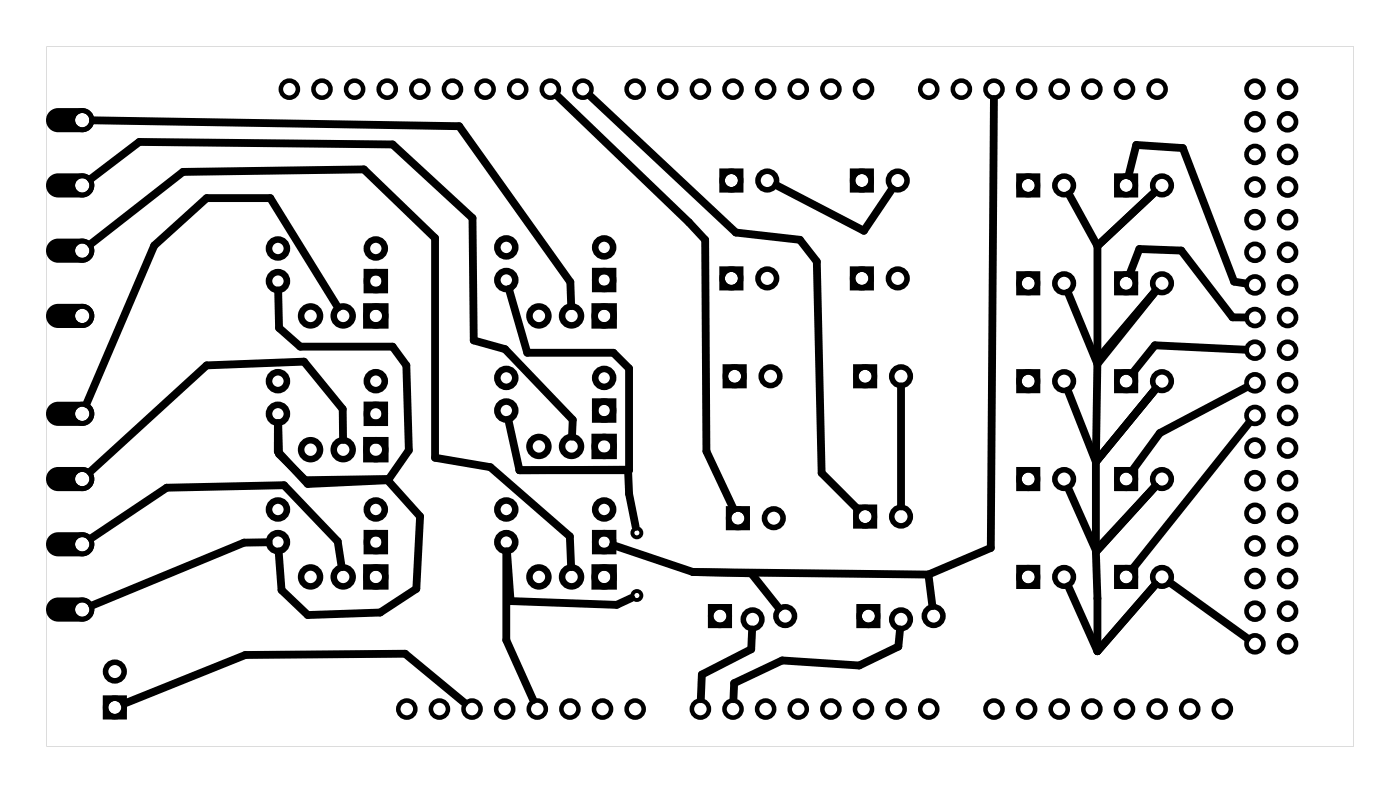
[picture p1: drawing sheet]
<svg xmlns="http://www.w3.org/2000/svg" width="109mm" height="62mm" viewBox="0 0 109 62" stroke-linecap="round" stroke-linejoin="round" font-family="sans-serif">
<g fill="#000">
<path d="M3.9 13.8l.3-.2 .3-.1h1.9a.94 .94 0 0 1 .9 .9 .94 .94 0 0 1-.9 1h-1.9a.94 .94 0 0 1-.8-.6 .94 .94 0 0 1 .2-1zM5.8 14.4a.6 .6 0 0 0 1.2 0 .6 .6 0 0 0-1.2 0z"/>
<path d="M3.9 18.9l.3-.3h.3h1.9a.94 .94 0 0 1 .9 .9 .94 .94 0 0 1-.9 1h-1.9a.94 .94 0 0 1-.8-.6 .94 .94 0 0 1 .2-1zM5.8 19.5a.6 .6 0 0 0 1.2 0 .6 .6 0 0 0-1.2 0z"/>
<path d="M3.9 8.7l.3-.2 .3-.1h1.9a.94 .94 0 0 1 .9 1 .94 .94 0 0 1-.9 .9h-1.9a.94 .94 0 0 1-.8-.6 .94 .94 0 0 1 .2-1zM5.8 9.4a.6 .6 0 0 0 1.2 0 .6 .6 0 0 0-1.2 0z"/>
<path d="M3.6 3.6h101.8v54.5h-101.8zM3.6 3.6v54.5h101.8v-54.5z"/>
<path d="M56 13.1h1.9v1.9h-1.9zM56.4 14.1a.55 .55 0 0 0 1.1 0 .55 .55 0 0 0-1.1 0z"/>
<path d="M66.2 13.1h1.8v1.9h-1.8zM66.6 14.1a.51 .51 0 0 0 1 0 .51 .51 0 0 0-1 0z"/>
<path d="M79.1 13.5h1.9v1.9h-1.9zM79.6 14.4a.51 .51 0 0 0 1 0 .51 .51 0 0 0-1 0z"/>
<path d="M86.7 13.5h1.9v1.9h-1.9zM87.2 14.4a.51 .51 0 0 0 1 0 .51 .51 0 0 0-1 0z"/>
<path d="M3.9 23.9l.3-.2h.3h1.9a.94 .94 0 0 1 .9 .9 .94 .94 0 0 1-.9 .9h-1.9a.94 .94 0 0 1-.8-.5 .94 .94 0 0 1 .2-1.1zM5.8 24.6a.6 .6 0 0 0 1.2 0 .6 .6 0 0 0-1.2 0z"/>
<path d="M3.9 31.6l.3-.3h.3h1.9a.94 .94 0 0 1 .9 .9 .94 .94 0 0 1-.9 1h-1.9a.94 .94 0 0 1-.8-.6 .94 .94 0 0 1 .2-1zM5.8 32.2a.6 .6 0 0 0 1.2 0 .6 .6 0 0 0-1.2 0z"/>
<path d="M3.9 36.6l.3-.2h.3h1.9a.94 .94 0 0 1 .9 .9 .94 .94 0 0 1-.9 .9h-1.9a.94 .94 0 0 1-.8-.5 .94 .94 0 0 1 .2-1.1zM5.8 37.3a.6 .6 0 0 0 1.2 0 .6 .6 0 0 0-1.2 0z"/>
<path d="M56 20.7h1.9v1.9h-1.9zM56.4 21.7a.55 .55 0 0 0 1.1 0 .55 .55 0 0 0-1.1 0z"/>
<path d="M56.3 28.4h1.8v1.8h-1.8zM56.7 29.3a.51 .51 0 0 0 1 0 .51 .51 0 0 0-1 0z"/>
<path d="M56.5 39.4h1.9v1.9h-1.9zM56.9 40.3a.55 .55 0 0 0 1.1 0 .55 .55 0 0 0-1.1 0z"/>
<path d="M66.2 20.7h1.8v1.9h-1.8zM66.6 21.7a.51 .51 0 0 0 1 0 .51 .51 0 0 0-1 0z"/>
<path d="M66.4 28.4h1.9v1.8h-1.9zM66.9 29.3a.51 .51 0 0 0 1 0 .51 .51 0 0 0-1 0z"/>
<path d="M66.4 39.3h1.9v1.9h-1.9zM66.9 40.2a.51 .51 0 0 0 1 0 .51 .51 0 0 0-1 0z"/>
<path d="M79.1 21.1h1.9v1.9h-1.9zM79.6 22.1a.51 .51 0 0 0 1 0 .51 .51 0 0 0-1 0z"/>
<path d="M79.1 28.7h1.9v1.9h-1.9zM79.6 29.7a.51 .51 0 0 0 1 0 .51 .51 0 0 0-1 0z"/>
<path d="M79.1 36.4h1.9v1.8h-1.9zM79.6 37.3a.51 .51 0 0 0 1 0 .51 .51 0 0 0-1 0z"/>
<path d="M86.7 21.1h1.9v1.9h-1.9zM87.2 22.1a.51 .51 0 0 0 1 0 .51 .51 0 0 0-1 0z"/>
<path d="M86.7 28.7h1.9v1.9h-1.9zM87.2 29.7a.51 .51 0 0 0 1 0 .51 .51 0 0 0-1 0z"/>
<path d="M86.7 36.4h1.9v1.8h-1.9zM87.2 37.3a.51 .51 0 0 0 1 0 .51 .51 0 0 0-1 0z"/>
<path d="M3.9 41.7l.3-.2 .3-.1h1.9a.94 .94 0 0 1 .9 1 .94 .94 0 0 1-.9 .9h-1.9a.94 .94 0 0 1-.8-.6 .94 .94 0 0 1 .2-1zM5.8 42.4a.6 .6 0 0 0 1.2 0 .6 .6 0 0 0-1.2 0z"/>
<path d="M3.9 46.8l.3-.2 .3-.1h1.9a.94 .94 0 0 1 .9 1 .94 .94 0 0 1-.9 .9h-1.9a.94 .94 0 0 1-.8-.6 .94 .94 0 0 1 .2-1zM5.8 47.5a.6 .6 0 0 0 1.2 0 .6 .6 0 0 0-1.2 0z"/>
<path d="M8 54.1h1.9v1.9h-1.9zM8.4 55.1a.55 .55 0 0 0 1.1 0 .55 .55 0 0 0-1.1 0z"/>
<path d="M55.1 47h1.9v1.9h-1.9zM55.6 48a.51 .51 0 0 0 1 0 .51 .51 0 0 0-1 0z"/>
<path d="M66.7 47h1.9v1.9h-1.9zM67.1 48a.51 .51 0 0 0 1 0 .51 .51 0 0 0-1 0z"/>
<path d="M79.1 44h1.9v1.9h-1.9zM79.6 44.9a.51 .51 0 0 0 1 0 .51 .51 0 0 0-1 0z"/>
<path d="M86.7 44h1.9v1.9h-1.9zM87.2 44.9a.51 .51 0 0 0 1 0 .51 .51 0 0 0-1 0z"/>
</g>
<g fill="none" stroke="#000" stroke-width=".3">
<circle cx="49.6" cy="46.4" r=".35"/>
<circle cx="49.6" cy="41.5" r=".35"/>
</g>
<g fill="none" stroke="#000" stroke-width=".43">
<circle cx="56.9" cy="14.1" r=".72"/>
<circle cx="59.7" cy="14.1" r=".72"/>
<circle cx="67.1" cy="14.1" r=".72"/>
<circle cx="69.9" cy="14.1" r=".72"/>
<circle cx="80.1" cy="14.4" r=".72"/>
<circle cx="82.9" cy="14.4" r=".72"/>
<circle cx="87.7" cy="14.4" r=".72"/>
<circle cx="90.5" cy="14.4" r=".72"/>
<circle cx="56.9" cy="21.7" r=".72"/>
<circle cx="57.2" cy="29.3" r=".72"/>
<circle cx="59.7" cy="21.7" r=".72"/>
<circle cx="60" cy="29.3" r=".72"/>
<circle cx="67.1" cy="21.7" r=".72"/>
<circle cx="67.4" cy="29.3" r=".72"/>
<circle cx="69.9" cy="21.7" r=".72"/>
<circle cx="70.2" cy="29.3" r=".72"/>
<circle cx="80.1" cy="29.7" r=".72"/>
<circle cx="80.1" cy="37.3" r=".72"/>
<circle cx="80.1" cy="22.1" r=".72"/>
<circle cx="82.9" cy="37.3" r=".72"/>
<circle cx="82.9" cy="22.1" r=".72"/>
<circle cx="82.9" cy="29.7" r=".72"/>
<circle cx="87.7" cy="22.1" r=".72"/>
<circle cx="87.7" cy="29.7" r=".72"/>
<circle cx="87.7" cy="37.3" r=".72"/>
<circle cx="90.5" cy="37.3" r=".72"/>
<circle cx="90.5" cy="22.1" r=".72"/>
<circle cx="90.5" cy="29.7" r=".72"/>
<circle cx="8.9" cy="55.1" r=".72"/>
<circle cx="8.9" cy="52.3" r=".72"/>
<circle cx="56.1" cy="48" r=".72"/>
<circle cx="57.5" cy="40.3" r=".72"/>
<circle cx="58.6" cy="48.2" r=".72"/>
<circle cx="60.3" cy="40.3" r=".72"/>
<circle cx="61.1" cy="48" r=".72"/>
<circle cx="67.4" cy="40.2" r=".72"/>
<circle cx="67.6" cy="48" r=".72"/>
<circle cx="70.2" cy="40.2" r=".72"/>
<circle cx="70.2" cy="48.2" r=".72"/>
<circle cx="72.7" cy="48" r=".72"/>
<circle cx="80.1" cy="44.9" r=".72"/>
<circle cx="82.9" cy="44.9" r=".72"/>
<circle cx="87.7" cy="44.9" r=".72"/>
<circle cx="90.5" cy="44.9" r=".72"/>
</g>
<g fill="none" stroke="#000" stroke-width=".35">
<circle cx="22.5" cy="6.9" r=".66"/>
<circle cx="25.1" cy="6.9" r=".66"/>
<circle cx="27.6" cy="6.9" r=".66"/>
<circle cx="30.2" cy="6.9" r=".66"/>
<circle cx="32.7" cy="6.9" r=".66"/>
<circle cx="35.2" cy="6.9" r=".66"/>
<circle cx="37.8" cy="6.9" r=".66"/>
<circle cx="40.3" cy="6.9" r=".66"/>
<circle cx="42.9" cy="6.9" r=".66"/>
<circle cx="45.4" cy="6.9" r=".66"/>
<circle cx="49.5" cy="6.9" r=".66"/>
<circle cx="52" cy="6.9" r=".66"/>
<circle cx="54.5" cy="6.9" r=".66"/>
<circle cx="57.1" cy="6.9" r=".66"/>
<circle cx="59.6" cy="6.9" r=".66"/>
<circle cx="62.2" cy="6.9" r=".66"/>
<circle cx="64.7" cy="6.9" r=".66"/>
<circle cx="67.2" cy="6.9" r=".66"/>
<circle cx="72.3" cy="6.9" r=".66"/>
<circle cx="74.9" cy="6.9" r=".66"/>
<circle cx="77.4" cy="6.9" r=".66"/>
<circle cx="79.9" cy="6.9" r=".66"/>
<circle cx="82.5" cy="6.9" r=".66"/>
<circle cx="85" cy="6.9" r=".66"/>
<circle cx="87.6" cy="6.9" r=".66"/>
<circle cx="90.1" cy="6.9" r=".66"/>
<circle cx="31.7" cy="55.2" r=".66"/>
<circle cx="34.2" cy="55.2" r=".66"/>
<circle cx="36.8" cy="55.2" r=".66"/>
<circle cx="39.3" cy="55.2" r=".66"/>
<circle cx="41.8" cy="55.2" r=".66"/>
<circle cx="44.4" cy="55.2" r=".66"/>
<circle cx="46.9" cy="55.2" r=".66"/>
<circle cx="49.5" cy="55.2" r=".66"/>
<circle cx="54.5" cy="55.2" r=".66"/>
<circle cx="57.1" cy="55.2" r=".66"/>
<circle cx="59.6" cy="55.2" r=".66"/>
<circle cx="62.2" cy="55.2" r=".66"/>
<circle cx="64.7" cy="55.2" r=".66"/>
<circle cx="67.2" cy="55.2" r=".66"/>
<circle cx="69.8" cy="55.2" r=".66"/>
<circle cx="72.3" cy="55.2" r=".66"/>
<circle cx="77.4" cy="55.2" r=".66"/>
<circle cx="79.9" cy="55.2" r=".66"/>
<circle cx="82.5" cy="55.2" r=".66"/>
<circle cx="85" cy="55.2" r=".66"/>
<circle cx="87.6" cy="55.2" r=".66"/>
<circle cx="90.1" cy="55.2" r=".66"/>
<circle cx="92.6" cy="55.2" r=".66"/>
<circle cx="95.2" cy="55.2" r=".66"/>
</g>
<g fill="none" stroke="#000" stroke-width=".36">
<circle cx="97.7" cy="17.1" r=".66"/>
<circle cx="97.7" cy="19.6" r=".66"/>
<circle cx="97.7" cy="9.5" r=".66"/>
<circle cx="97.7" cy="6.9" r=".66"/>
<circle cx="97.7" cy="14.6" r=".66"/>
<circle cx="97.7" cy="12" r=".66"/>
<circle cx="100.3" cy="19.6" r=".66"/>
<circle cx="100.3" cy="17.1" r=".66"/>
<circle cx="100.3" cy="9.5" r=".66"/>
<circle cx="100.3" cy="6.9" r=".66"/>
<circle cx="100.3" cy="14.6" r=".66"/>
<circle cx="100.3" cy="12" r=".66"/>
<circle cx="97.7" cy="24.7" r=".66"/>
<circle cx="97.7" cy="22.2" r=".66"/>
<circle cx="97.7" cy="29.8" r=".66"/>
<circle cx="97.7" cy="32.3" r=".66"/>
<circle cx="97.7" cy="37.4" r=".66"/>
<circle cx="97.7" cy="34.9" r=".66"/>
<circle cx="97.7" cy="27.3" r=".66"/>
<circle cx="97.7" cy="40" r=".66"/>
<circle cx="100.3" cy="24.7" r=".66"/>
<circle cx="100.3" cy="22.2" r=".66"/>
<circle cx="100.3" cy="27.3" r=".66"/>
<circle cx="100.3" cy="29.8" r=".66"/>
<circle cx="100.3" cy="32.3" r=".66"/>
<circle cx="100.3" cy="37.4" r=".66"/>
<circle cx="100.3" cy="34.9" r=".66"/>
<circle cx="100.3" cy="40" r=".66"/>
<circle cx="97.7" cy="45" r=".66"/>
<circle cx="97.7" cy="42.5" r=".66"/>
<circle cx="97.7" cy="47.6" r=".66"/>
<circle cx="97.7" cy="50.1" r=".66"/>
<circle cx="100.3" cy="45" r=".66"/>
<circle cx="100.3" cy="42.5" r=".66"/>
<circle cx="100.3" cy="47.6" r=".66"/>
<circle cx="100.3" cy="50.1" r=".66"/>
</g>
<g fill="none" stroke="#000" stroke-width=".38">
<circle cx="6.4" cy="19.5" r=".75"/>
<circle cx="6.4" cy="14.4" r=".75"/>
<circle cx="6.4" cy="9.4" r=".75"/>
<circle cx="6.4" cy="37.3" r=".75"/>
<circle cx="6.4" cy="24.6" r=".75"/>
<circle cx="6.4" cy="32.2" r=".75"/>
<circle cx="6.4" cy="42.4" r=".75"/>
<circle cx="6.4" cy="47.5" r=".75"/>
</g>
<g fill="none" stroke="#000" stroke-width=".51">
<path d="M28.5 23.9h1.5v1.4h-1.5zM28.5 34.3h1.5v1.4h-1.5zM28.6 31.5h1.4v1.4h-1.4zM28.6 21.2h1.4v1.4h-1.4zM46.3 23.9h1.5v1.4h-1.5zM46.3 34h1.5v1.5h-1.5zM46.3 31.3h1.4v1.4h-1.4zM46.3 21.1h1.4v1.4h-1.4zM28.5 44.2h1.5v1.5h-1.5zM28.6 41.5h1.4v1.4h-1.4zM46.3 44.2h1.5v1.5h-1.5zM46.3 41.5h1.4v1.4h-1.4z"/>
<circle cx="21.6" cy="19.3" r=".7"/>
<circle cx="29.3" cy="19.3" r=".7"/>
<circle cx="39.4" cy="19.3" r=".7"/>
<circle cx="47" cy="19.3" r=".7"/>
<circle cx="21.6" cy="21.9" r=".7"/>
<circle cx="21.6" cy="32.2" r=".7"/>
<circle cx="21.6" cy="39.7" r=".7"/>
<circle cx="21.6" cy="29.7" r=".7"/>
<circle cx="24.2" cy="24.6" r=".74"/>
<circle cx="24.2" cy="35" r=".74"/>
<circle cx="26.7" cy="35" r=".74"/>
<circle cx="26.7" cy="24.6" r=".74"/>
<circle cx="29.3" cy="24.6" r=".74"/>
<circle cx="29.3" cy="35" r=".74"/>
<circle cx="29.3" cy="32.2" r=".7"/>
<circle cx="29.3" cy="21.9" r=".7"/>
<circle cx="29.3" cy="39.7" r=".7"/>
<circle cx="29.3" cy="29.7" r=".7"/>
<circle cx="39.4" cy="32" r=".7"/>
<circle cx="39.4" cy="21.8" r=".7"/>
<circle cx="39.4" cy="39.7" r=".7"/>
<circle cx="39.4" cy="29.4" r=".7"/>
<circle cx="42" cy="34.8" r=".74"/>
<circle cx="42" cy="24.6" r=".74"/>
<circle cx="44.5" cy="34.8" r=".74"/>
<circle cx="44.5" cy="24.6" r=".74"/>
<circle cx="47" cy="24.6" r=".74"/>
<circle cx="47" cy="34.8" r=".74"/>
<circle cx="47" cy="32" r=".7"/>
<circle cx="47" cy="21.8" r=".7"/>
<circle cx="47" cy="29.4" r=".7"/>
<circle cx="47" cy="39.7" r=".7"/>
<circle cx="21.6" cy="42.2" r=".7"/>
<circle cx="24.2" cy="44.9" r=".74"/>
<circle cx="26.7" cy="44.9" r=".74"/>
<circle cx="29.3" cy="44.9" r=".74"/>
<circle cx="29.3" cy="42.2" r=".7"/>
<circle cx="39.4" cy="42.2" r=".7"/>
<circle cx="42" cy="44.9" r=".74"/>
<circle cx="44.5" cy="44.9" r=".74"/>
<circle cx="47" cy="44.9" r=".74"/>
<circle cx="47" cy="42.2" r=".7"/>
</g>
<g fill="none" stroke="#000" stroke-width=".61">
<path d="M7.1 19l7.1-5.6 14.1-.2 5.6 5.3v17.1l4.3 .8 6.2 5.4 .1 2.4M7.1 13.9l3.7-2.8 19.8 .1 6.2 5.8 .1 9.5 2.4 .7 5.3 5.5-.1 1.3M7.2 9.4l28.6 .4 8.6 12.2 .1 1.8M43.4 7.5l10.2 9.8 1.3 1.4 .1 16.4 2.1 4.5M46 7.5l11.3 10.6 5 .6 1.3 1.7 .4 16.4 2.8 2.9M60.4 14.4l6.9 3.6 2.2-3.3M77.4 7.7l-.3 35-4.8 2M83.2 15.1l2.2 4M85.4 19.1v9l4.6-5.4-4.6 5.3-.1 8M87.9 13.7l.6-2.4 3.6 .2 4 10.4 .9 .2M89.9 15l-4.5 4.1M21.6 32.9v2.3l2.4 2.5 6.2-.3 2.5 2.8-.3 5.6-2.8 1.9-5.6 .2-2.1-2-.2-3"/>
<path d="M21.7 22.6v2.9l1.7 1.5h7.2l1 1.4 .2 6.7-1.5 2.2-6.5 .1-2.1-2.1v-2.4M26.3 23.9l-5.3-8.5h-4.9l-4.1 3.7-5.3 12.3M26.7 34.2v-2.4l-3-3.6-7.6 .2-9.1 8.3M39.6 32.7l.8 3.9M39.6 22.5l1.5 5h6.7l1.2 1.2v7.9h-8.6M40.4 36.6h8.5l.1 1.8 .5 2.6M70.2 30.1v9.3M83.1 30.4l2.2 5.6M85.3 36v7M88 21.3l.7-1.9 3.3 .1 4 5.2h1M89.9 37.9l-4.6 4.9-2.1-4.8M89.9 37.9l-4.6 5.1"/>
<path d="M90 30.3l-4.7 5.7M90 22.7l-4.6 5.6-2.2-5.5M97 27.2l-7.1-.3-1.7 2.2M97 30.2l-6.7 3.5-2.2 3M97.2 32.9l-9 11.4M7.1 41.9l5.9-3.9 9.1-.2 4.2 4.3 .3 2.1M20.9 42.2h-1.9l-11.8 4.9M36.2 54.7l-4.7-3.8-12.4 .1-9.4 3.8M39.4 42.9v6.9l2.1 4.7M39.5 42.9l.3 3.9 8.2 .3 1.2-.5M47.7 42.4l6.3 2.1M54 44.5l18.3 .2"/>
<path d="M54 44.5l4.5 .1 2.1 2.7M58.6 49l-.1 1.5-3.9 2v1.9M70.1 49l-.2 1.3-3 1.5-6-.4-3.7 1.8-.1 1.2M72.3 44.7l.3 2.5M83.2 45.6l2.2 5.1M85.3 43l.1 3.6v4.1M90 45.5l-4.6 5.2M91.1 45.4l6 4.3"/>
</g>
</svg>
